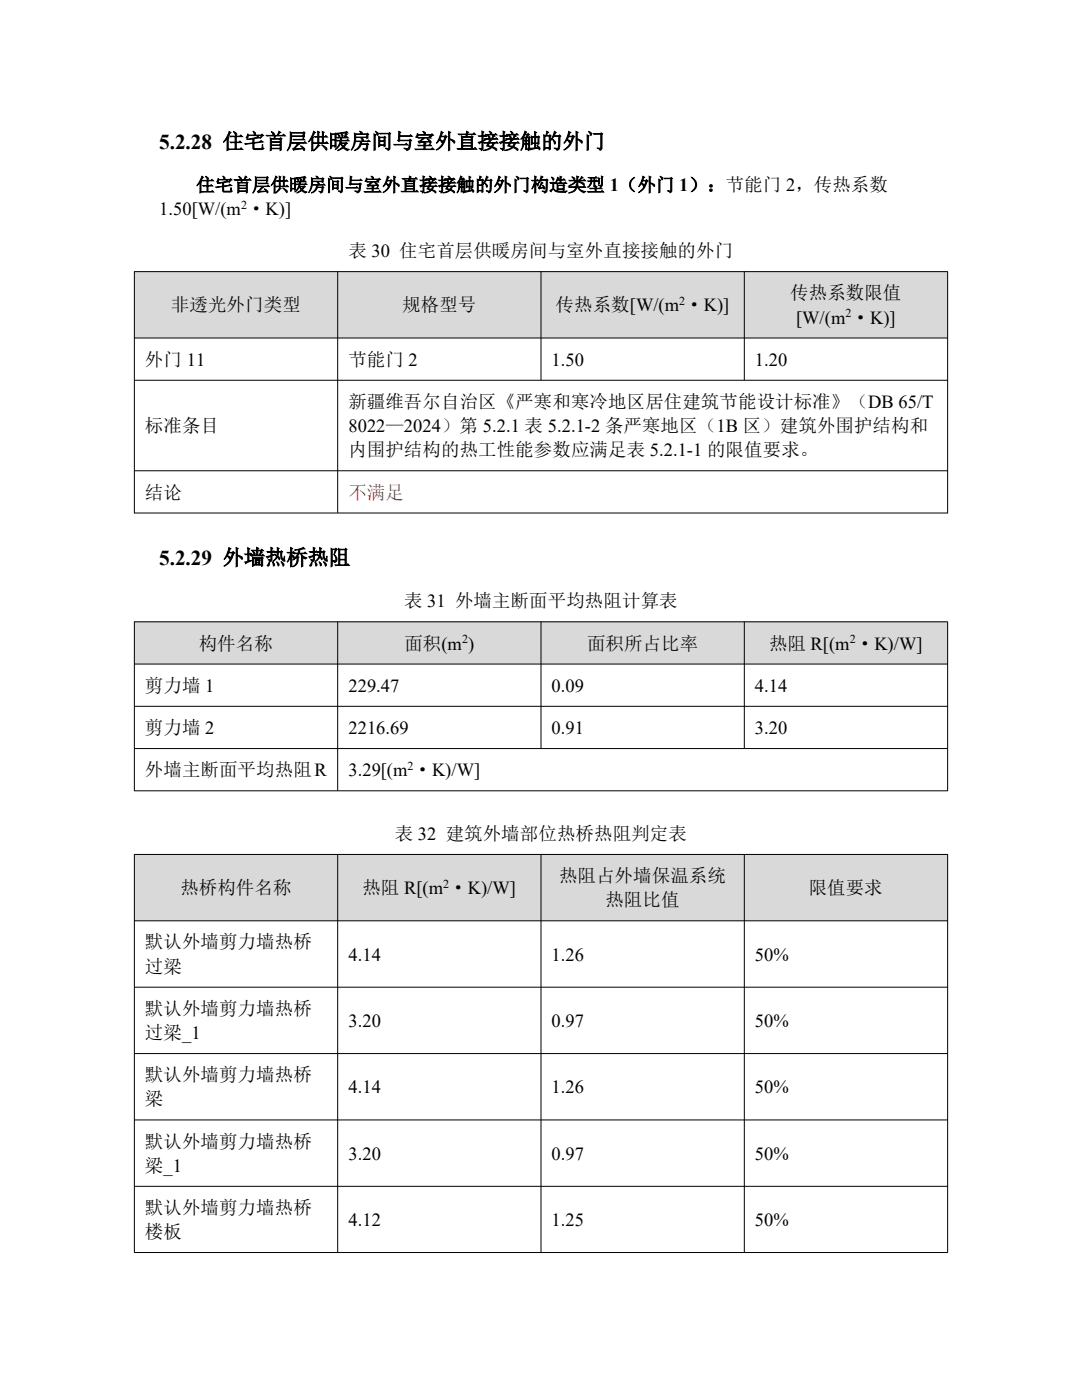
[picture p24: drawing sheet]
<svg xmlns="http://www.w3.org/2000/svg" width="216mm" height="279mm" viewBox="0 0 216 279" stroke-linecap="round" stroke-linejoin="round" font-family="sans-serif">
<defs><g id="words">
<g font-size="4.2">
<text x="31.7" y="29.7">5.2.28 住宅首层供暖房间与室外直接接触的外门</text>
<text x="31.7" y="112.7">5.2.29 外墙热桥热阻</text>
</g>
<g font-size="3.7">
<text x="39.2" y="38.2">住宅首层供暖房间与室外直接接触的外门构造类型 1（外门 1）：节能门 2，传热系数</text>
<text x="31.7" y="43">1.50[W/(m ·K)]</text>
<text x="69.5" y="51.3">表 30 住宅首层供暖房间与室外直接接触的外门</text>
<text x="157.7" y="59.7">传热系数限值</text>
<text x="34.1" y="62.1">非透光外门类型</text>
<text x="80.3" y="62.1">规格型号</text>
<text x="110.9" y="62.1">传热系数[W/(m ·K)]</text>
<text x="158.8" y="64.6">[W/(m ·K)]</text>
<text x="28.9" y="73">外门 11</text>
<text x="69.5" y="73">节能门 2</text>
<text x="110.1" y="73">1.50</text>
<text x="150.6" y="73">1.20</text>
<text x="69.5" y="81.4">新疆维吾尔自治区《严寒和寒冷地区居住建筑节能设计标准》（DB 65/T</text>
<text x="28.9" y="86.3">标准条目</text>
<text x="69.5" y="86.3">8022—2024）第 5.2.1 表 5.2.1-2 条严寒地区（1B 区）建筑外围护结构和</text>
<text x="69.5" y="91">内围护结构的热工性能参数应满足表 5.2.1-1 的限值要求。</text>
<text x="28.9" y="99.5">结论</text>
<text x="80.6" y="121.2">表 31 外墙主断面平均热阻计算表</text>
<text x="39.7" y="129.6">构件名称</text>
<text x="80.7" y="129.6">面积(m )</text>
<text x="117.1" y="129.6">面积所占比率</text>
<text x="153.5" y="129.6">热阻 R[(m ·K)/W]</text>
<text x="28.9" y="138.1">剪力墙 1</text>
<text x="69.5" y="138.1">229.47</text>
<text x="110.1" y="138.1">0.09</text>
<text x="150.6" y="138.1">4.14</text>
<text x="28.9" y="146.5">剪力墙 2</text>
<text x="69.5" y="146.5">2216.69</text>
<text x="110.1" y="146.5">0.91</text>
<text x="150.6" y="146.5">3.20</text>
<text x="28.9" y="154.9">外墙主断面平均热阻R</text>
<text x="69.5" y="154.9">3.29[(m ·K)/W]</text>
<text x="78.8" y="167.6">表 32 建筑外墙部位热桥热阻判定表</text>
<text x="36" y="178.5">热桥构件名称</text>
<text x="72.3" y="178.5">热阻 R[(m ·K)/W]</text>
<text x="111.5" y="176">热阻占外墙保温系统</text>
<text x="161.4" y="178.5">限值要求</text>
<text x="120.8" y="180.9">热阻比值</text>
<text x="28.9" y="189.3">默认外墙剪力墙热桥</text>
<text x="69.5" y="191.7">4.14</text>
<text x="110.1" y="191.7">1.26</text>
<text x="150.6" y="191.7">50%</text>
<text x="28.9" y="194.1">过梁</text>
<text x="28.9" y="202.5">默认外墙剪力墙热桥</text>
<text x="28.9" y="207.3">过梁_1</text>
<text x="69.5" y="205">3.20</text>
<text x="110.1" y="205">0.97</text>
<text x="150.6" y="205">50%</text>
<text x="28.9" y="215.8">默认外墙剪力墙热桥</text>
<text x="28.9" y="220.6">梁</text>
<text x="69.5" y="218.2">4.14</text>
<text x="110.1" y="218.2">1.26</text>
<text x="150.6" y="218.2">50%</text>
<text x="28.9" y="229">默认外墙剪力墙热桥</text>
<text x="28.9" y="233.8">梁_1</text>
<text x="69.5" y="231.5">3.20</text>
<text x="110.1" y="231.5">0.97</text>
<text x="150.6" y="231.5">50%</text>
<text x="28.9" y="242.2">默认外墙剪力墙热桥</text>
<text x="69.5" y="244.7">4.12</text>
<text x="110.1" y="244.7">1.25</text>
<text x="150.6" y="244.7">50%</text>
<text x="28.9" y="247.1">楼板</text>
</g>
<text font-size="3.7" fill="#f00" x="69.5" y="99.5">不满足</text>
<g font-size="2.4">
<text x="48.1" y="41.8">2</text>
<text x="135.6" y="60.9">2</text>
<text x="168.7" y="63.3">2</text>
<text x="92.2" y="128.4">2</text>
<text x="169.6" y="128.4">2</text>
<text x="81.3" y="153.7">2</text>
<text x="88.4" y="177.2">2</text>
</g>
</g></defs>
<g fill="#d9d9d9">
<path d="M26.8 54.2h40.6v13.3h-40.6z" fill-rule="evenodd"/>
<path d="M67.4 54.2h40.6v13.3h-40.6z" fill-rule="evenodd"/>
<path d="M107.9 54.2h40.6v13.3h-40.6z" fill-rule="evenodd"/>
<path d="M148.5 54.2h40.6v13.3h-40.6z" fill-rule="evenodd"/>
</g>
<path d="M26.8 54.2h162.3M26.8 54.2v48.2M67.4 54.2v48.1M107.9 54.2v21.6M148.5 54.2v21.6M189.1 54.3v48.1M26.8 67.5h162.3M26.8 75.9h162.3M26.8 94h162.3M26.8 102.4h162.3" fill="none" stroke="#000" stroke-width=".2"/>
<g fill="#d9d9d9">
<path d="M26.8 124.1h40.6v8.4h-40.6z" fill-rule="evenodd"/>
<path d="M67.4 124.1h40.6v8.4h-40.6z" fill-rule="evenodd"/>
<path d="M107.9 124.1h40.6v8.4h-40.6z" fill-rule="evenodd"/>
<path d="M148.5 124.1h40.6v8.4h-40.6z" fill-rule="evenodd"/>
</g>
<path d="M26.8 124.1h162.3M26.8 132.5h162.3M26.8 124.1v33.8M67.4 124.1v33.7M107.9 124.1v25.2M148.5 124.1v25.2M189.1 124.1v33.8M26.8 141h162.3M26.8 149.4h162.3M26.8 157.8h162.3" fill="none" stroke="#000" stroke-width=".2"/>
<g fill="#d9d9d9">
<path d="M26.8 170.5h40.6v13.3h-40.6z" fill-rule="evenodd"/>
<path d="M67.4 170.5h40.6v13.3h-40.6z" fill-rule="evenodd"/>
<path d="M107.9 170.5h40.6v13.3h-40.6z" fill-rule="evenodd"/>
<path d="M148.5 170.5h40.6v13.3h-40.6z" fill-rule="evenodd"/>
</g>
<path d="M26.8 170.5h162.3M26.8 170.5v79.4M67.4 170.5v79.4M107.9 170.5v79.4M148.5 170.5v79.4M189.1 170.5v79.4M26.8 183.8h162.3M26.8 197h162.3M26.8 210.3h162.3M26.8 223.5h162.3M26.8 236.8h162.3M26.8 250h162.3" fill="none" stroke="#000" stroke-width=".2"/>
<use href="#words"/>
</svg>
